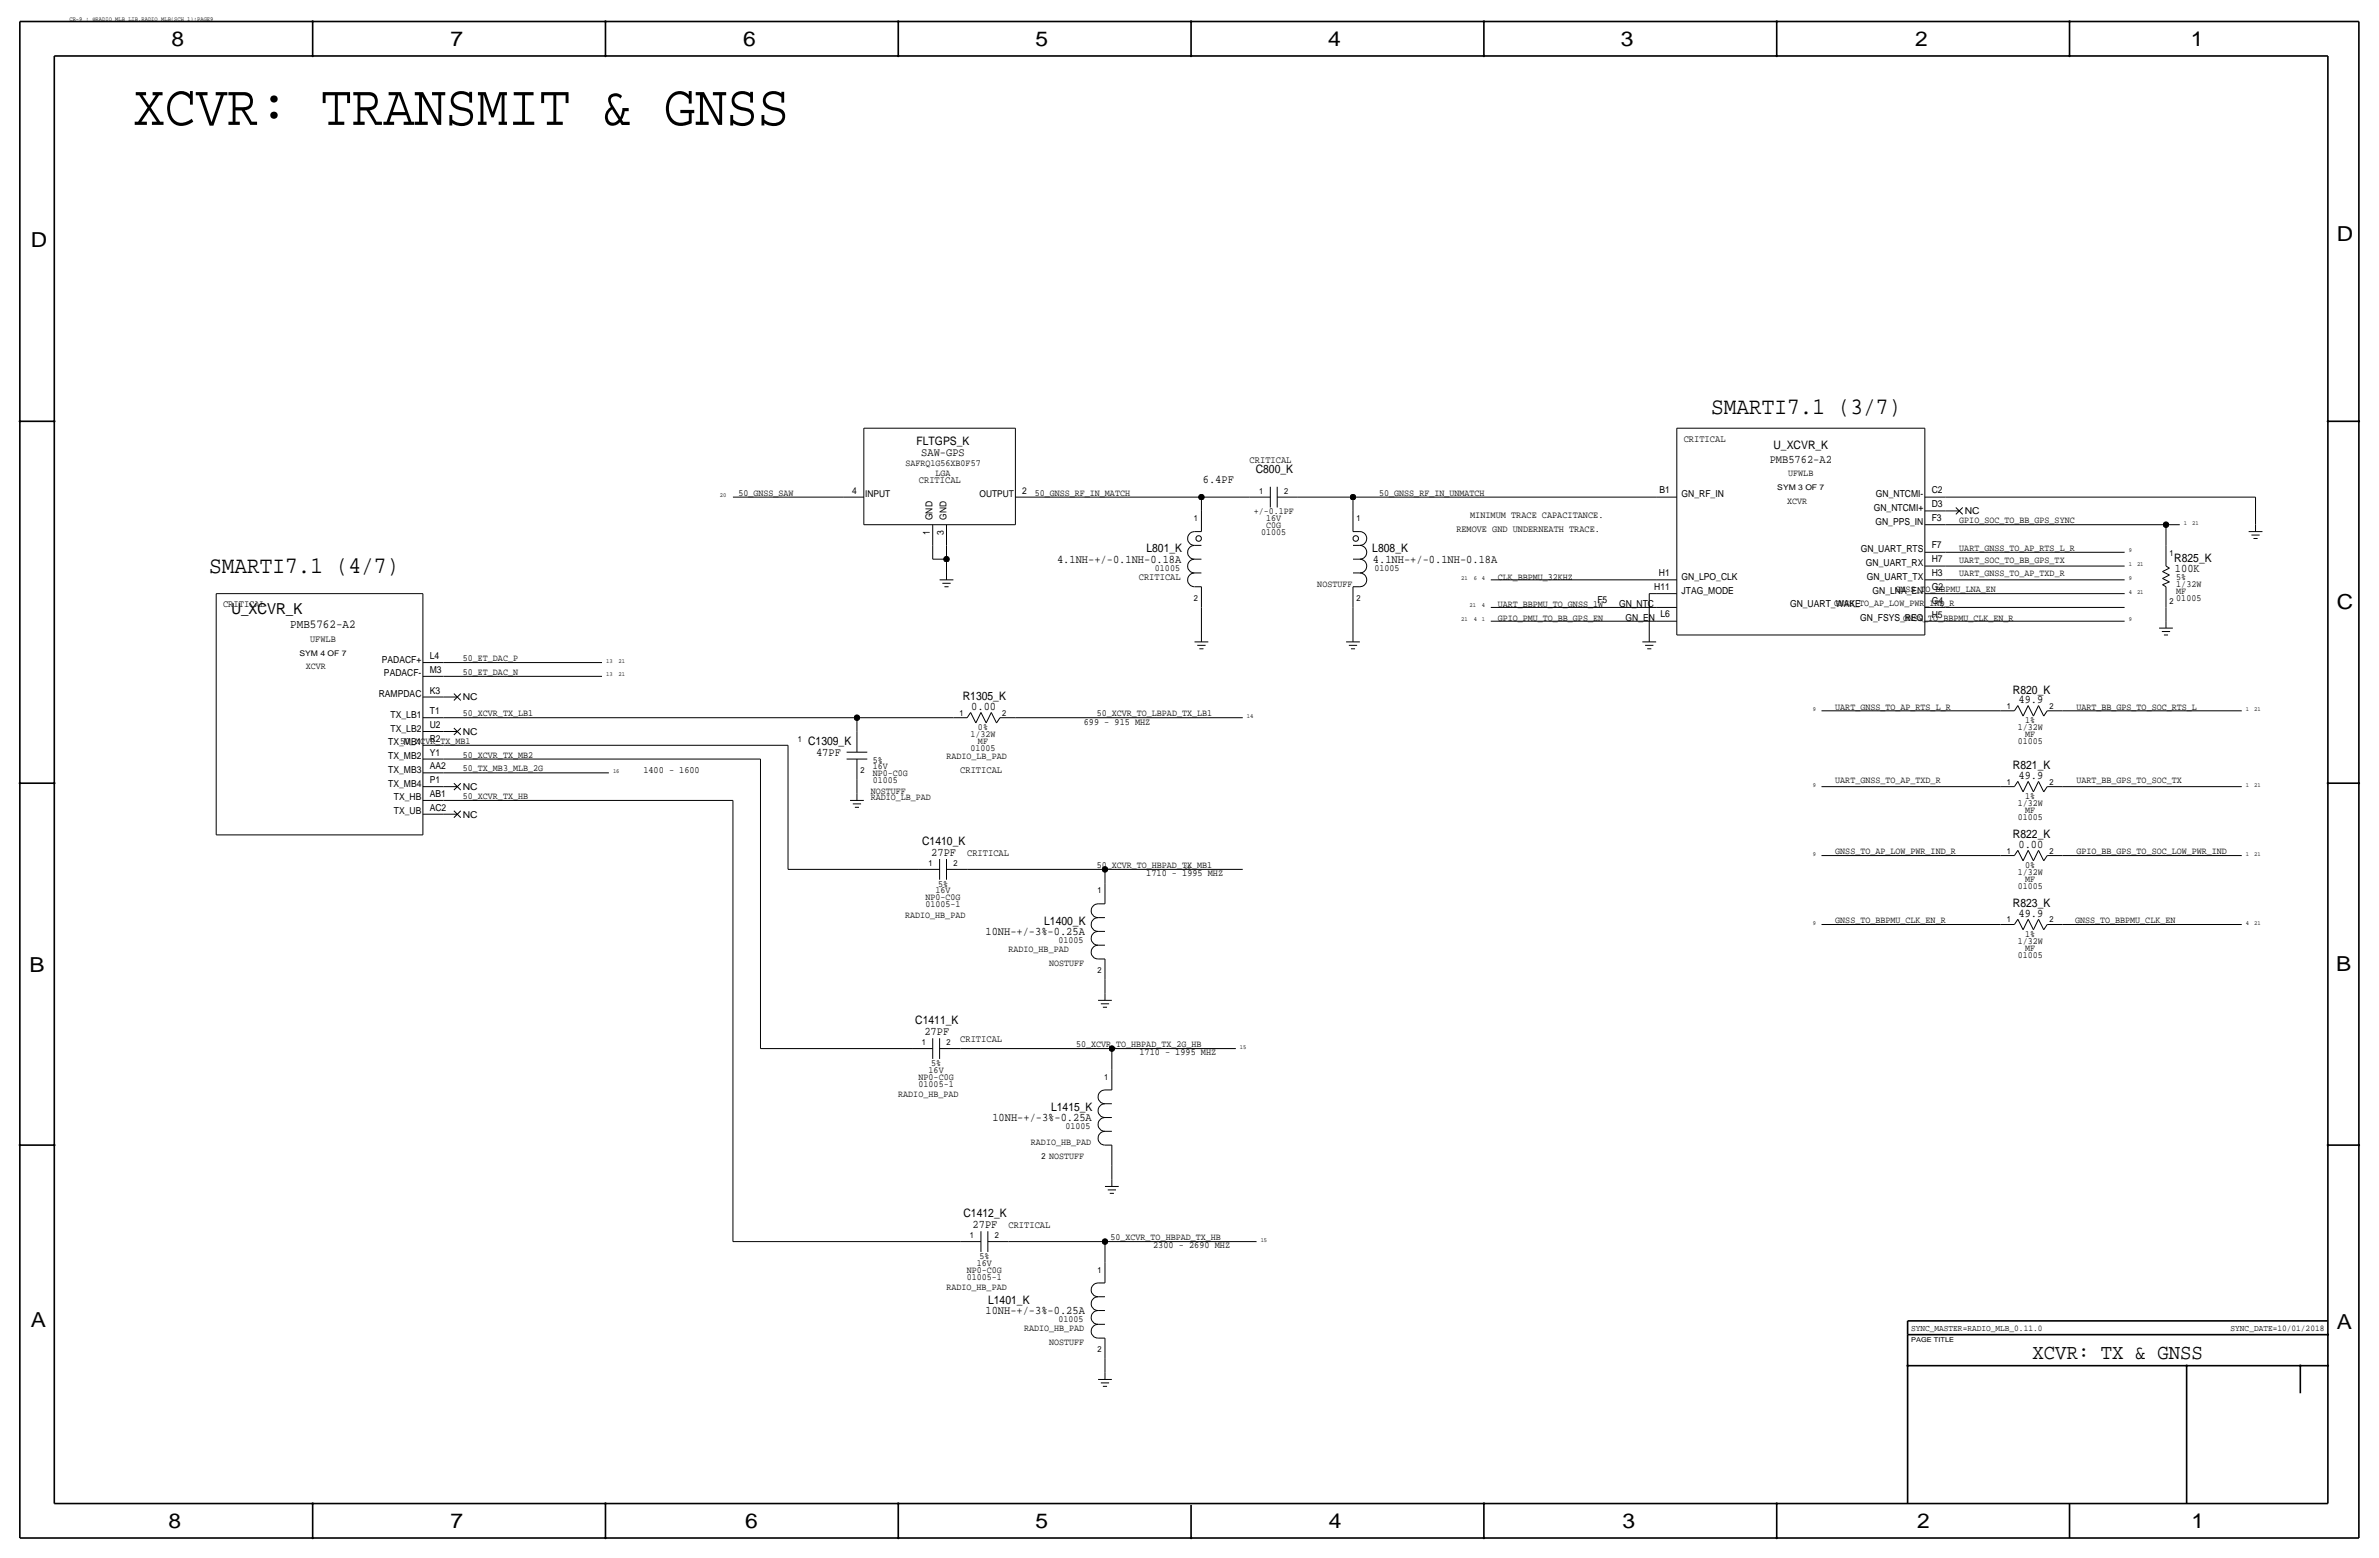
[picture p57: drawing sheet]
<svg xmlns="http://www.w3.org/2000/svg" width="877mm" height="574mm" viewBox="0 0 877 574" stroke-linecap="round" stroke-linejoin="round" font-family="sans-serif">
<defs><g id="words">
<text font-size="21.5" x="49.2" y="46">XCVR: TRANSMIT &amp; GNSS</text>
<g font-size="8.7">
<text x="630.9" y="152.7">SMARTI7.1 (3/7)</text>
<text x="77.2" y="211.1">SMARTI7.1 (4/7)</text>
</g>
<text font-size="7.8" x="749.4" y="500.7">XCVR: TX &amp; GNSS</text>
<g font-size="7.6">
<text x="63.2" y="17.1">8</text>
<text x="166.1" y="17.1">7</text>
<text x="274" y="17.1">6</text>
<text x="381.7" y="17.1">5</text>
<text x="489.7" y="17.1">4</text>
<text x="597.6" y="17.1">3</text>
<text x="706.1" y="17.1">2</text>
<text x="807.7" y="17.1">1</text>
<text x="861.5" y="88.7">D</text>
<text x="11.4" y="91">D</text>
<text x="861.5" y="224.3">C</text>
<text x="10.8" y="358.2">B</text>
<text x="861.3" y="357.9">B</text>
<text x="11.3" y="489">A</text>
<text x="861.5" y="489.8">A</text>
<text x="62.2" y="563.2">8</text>
<text x="166" y="563.2">7</text>
<text x="274.8" y="563.2">6</text>
<text x="381.7" y="563.2">5</text>
<text x="489.9" y="563.2">4</text>
<text x="598.1" y="563.2">3</text>
<text x="706.8" y="563.2">2</text>
<text x="807.9" y="563.2">1</text>
</g>
<text font-size="5.6" x="85.3" y="226.4">U_XCVR_K</text>
<text font-size="4.5" x="107" y="231.4">PMB5762-A2</text>
<g font-size="4.3">
<text x="337.9" y="164.1">FLTGPS_K</text>
<text x="339.6" y="167.9">SAW-GPS</text>
<text x="653.8" y="165.4">U_XCVR_K</text>
<text x="652.4" y="170.5">PMB5762-A2</text>
<text x="443.4" y="178.1">6.4PF</text>
<text x="462.9" y="174.3">C800_K</text>
<text x="422.6" y="203.5">L801_K</text>
<text x="505.9" y="203.5">L808_K</text>
<text x="389.7" y="207.3">4.1NH-+/-0.1NH-0.18A</text>
<text x="506.2" y="207.3">4.1NH-+/-0.1NH-0.18A</text>
<text x="801.6" y="207.1">R825_K</text>
<text x="801.8" y="210.9">100K</text>
<text x="742.1" y="255.6">R820_K</text>
<text x="354.9" y="258.1">R1305_K</text>
<text x="358.1" y="261.7">0.00</text>
<text x="744.2" y="259.1">49.9</text>
<text x="297.9" y="274.6">C1309_K</text>
<text x="300.8" y="278.4">47PF</text>
<text x="742.1" y="283.5">R821_K</text>
<text x="744.2" y="287.1">49.9</text>
<text x="340" y="311.5">C1410_K</text>
<text x="742.1" y="308.9">R822_K</text>
<text x="343.3" y="315.3">27PF</text>
<text x="744.2" y="312.5">0.00</text>
<text x="742.1" y="334.3">R823_K</text>
<text x="385" y="340.7">L1400_K</text>
<text x="744.2" y="337.9">49.9</text>
<text x="363.3" y="344.5">10NH-+/-3%-0.25A</text>
<text x="337.4" y="377.5">C1411_K</text>
<text x="340.8" y="381.3">27PF</text>
<text x="365.8" y="413.1">10NH-+/-3%-0.25A</text>
<text x="387.5" y="409.2">L1415_K</text>
<text x="355.2" y="448.6">C1412_K</text>
<text x="358.6" y="452.4">27PF</text>
<text x="363.3" y="484.2">10NH-+/-3%-0.25A</text>
<text x="364.3" y="480.4">L1401_K</text>
</g>
<g font-size="3.6">
<text x="620.7" y="162.9">CRITICAL</text>
<text x="460.7" y="170.5">CRITICAL</text>
<text x="338.8" y="178.1">CRITICAL</text>
<text x="419.9" y="213.7">CRITICAL</text>
<text x="82.2" y="223.8">CRITICAL</text>
<text x="354" y="284.8">CRITICAL</text>
<text x="356.6" y="315.3">CRITICAL</text>
<text x="354" y="383.8">CRITICAL</text>
<text x="371.8" y="452.4">CRITICAL</text>
</g>
<g font-size="3.5">
<text x="333.8" y="171.8">SAFRQ1G56XB0F57</text>
<text x="344.9" y="175.6">LGA</text>
<text x="659.3" y="175.6">UFWLB</text>
<text x="272.2" y="182.7">50_GNSS_SAW</text>
<text x="314.2" y="181.9">4</text>
<text x="319" y="183.2">INPUT</text>
<text x="361.2" y="183.2">OUTPUT</text>
<text x="376.9" y="181.9">2</text>
<text x="381.5" y="182.7">50_GNSS_RF_IN_MATCH</text>
<text x="508.5" y="182.7">50_GNSS_RF_IN_UNMATCH</text>
<text x="611.8" y="181.7">B1</text>
<text x="620" y="183.2">GN_RF_IN</text>
<text x="658.8" y="185.7">XCVR</text>
<text x="691.6" y="183.2">GN_NTCMI-</text>
<text x="712.2" y="181.7">C2</text>
<text x="343.8" y="191.7" transform="rotate(-90 343.8 191.7)">GND</text>
<text x="348.9" y="191.6" transform="rotate(-90 348.9 191.6)">GND</text>
<text x="462.2" y="189.5">+/-0.1PF</text>
<text x="542" y="190.8">MINIMUM TRACE CAPACITANCE.</text>
<text x="690.8" y="188.3">GN_NTCMI+</text>
<text x="712.2" y="191.8">F3</text>
<text x="712.2" y="186.7">D3</text>
<text x="724.4" y="189.5">NC</text>
<text x="342.8" y="197.1" transform="rotate(-90 342.8 197.1)">1</text>
<text x="347.9" y="197.1" transform="rotate(-90 347.9 197.1)">3</text>
<text x="465" y="197.2">01005</text>
<text x="466.8" y="192.1">16V</text>
<text x="466.8" y="194.6">C0G</text>
<text x="536.9" y="195.9">REMOVE GND UNDERNEATH TRACE.</text>
<text x="691.4" y="193.3">GN_PPS_IN</text>
<text x="722.3" y="192.8">GPIO_SOC_TO_BB_GPS_SYNC</text>
<text x="686" y="203.5">GN_UART_RTS</text>
<text x="712.2" y="202">F7</text>
<text x="722.3" y="203.1">UART_GNSS_TO_AP_RTS_L_R</text>
<text x="687.9" y="208.6">GN_UART_RX</text>
<text x="712.2" y="207.1">H7</text>
<text x="722.3" y="207.6">UART_SOC_TO_BB_GPS_TX</text>
<text x="425.8" y="210.4">01005</text>
<text x="506.7" y="210.4">01005</text>
<text x="552.1" y="213.7">CLK_BBPMU_32KHZ</text>
<text x="611.6" y="212.1">H1</text>
<text x="620" y="213.7">GN_LPO_CLK</text>
<text x="688.3" y="213.7">GN_UART_TX</text>
<text x="712.2" y="212.4">H3</text>
<text x="722.3" y="212.4">UART_GNSS_TO_AP_TXD_R</text>
<text x="802.3" y="213.7">5%</text>
<text x="485.7" y="216.2">NOSTUFF</text>
<text x="609.9" y="217.2">H11</text>
<text x="620" y="218.7">JTAG_MODE</text>
<text x="690.4" y="218.7">GN_LNA_EN</text>
<text x="698.8" y="218.2">GNSS_TO_BBPMU_LNA_EN</text>
<text x="712.2" y="217.5">G2</text>
<text x="802.3" y="221.3">01005</text>
<text x="802.3" y="216.2">1/32W</text>
<text x="802.3" y="218.7">MF</text>
<text x="552.1" y="223.8">UART_BBPMU_TO_GNSS_1W</text>
<text x="588.9" y="222.3">F5</text>
<text x="596.9" y="223.8">GN_NTC</text>
<text x="612.1" y="227.4">L6</text>
<text x="659.9" y="223.8">GN_UART_WAKE</text>
<text x="676.2" y="223.3">GNSS_TO_AP_LOW_PWR_IND_R</text>
<text x="712.2" y="227.6">H5</text>
<text x="712.2" y="222.6">G4</text>
<text x="552.1" y="228.9">GPIO_PMU_TO_BB_GPS_EN</text>
<text x="599.3" y="228.9">GN_EN</text>
<text x="685.8" y="228.9">GN_FSYS_REQ</text>
<text x="701.7" y="228.9">GNSS_TO_BBPMU_CLK_EN_R</text>
<text x="114.3" y="236.5">UFWLB</text>
<text x="140.8" y="244.1">PADACF+</text>
<text x="158.4" y="242.9">L4</text>
<text x="170.6" y="243.6">50_ET_DAC_P</text>
<text x="112.7" y="246.7">XCVR</text>
<text x="141.6" y="249.2">PADACF-</text>
<text x="158.4" y="248">M3</text>
<text x="170.6" y="248.7">50_ET_DAC_N</text>
<text x="139.6" y="256.8">RAMPDAC</text>
<text x="158.4" y="255.6">K3</text>
<text x="158.4" y="263.2">T1</text>
<text x="170.6" y="258.1">NC</text>
<text x="170.6" y="264">50_XCVR_TX_LB1</text>
<text x="404.3" y="264">50_XCVR_TO_LBPAD_TX_LB1</text>
<text x="676.6" y="261.5">UART_GNSS_TO_AP_RTS_L_R</text>
<text x="765.5" y="261.5">UART_BB_GPS_TO_SOC_RTS_L</text>
<text x="144" y="269.5">TX_LB2</text>
<text x="144" y="264.5">TX_LB1</text>
<text x="158.4" y="268.3">U2</text>
<text x="360.6" y="269">0%</text>
<text x="399.6" y="267">699 - 915 MHZ</text>
<text x="743.9" y="269">1/32W</text>
<text x="746.6" y="266.5">1%</text>
<text x="143.1" y="274.6">TX_MB1</text>
<text x="147.6" y="274.1">50_XCVR_TX_MB1</text>
<text x="158.4" y="273.3">R2</text>
<text x="170.6" y="270.8">NC</text>
<text x="357.8" y="271.6">1/32W</text>
<text x="360.6" y="274.1">MF</text>
<text x="743.9" y="274.1">01005</text>
<text x="746.6" y="271.6">MF</text>
<text x="143.1" y="279.7">TX_MB2</text>
<text x="158.4" y="278.4">Y1</text>
<text x="170.6" y="279.2">50_XCVR_TX_MB2</text>
<text x="321.8" y="281">5%</text>
<text x="348.9" y="279.7">RADIO_LB_PAD</text>
<text x="357.8" y="276.7">01005</text>
<text x="143.1" y="284.8">TX_MB3</text>
<text x="158.4" y="283.5">AA2</text>
<text x="170.6" y="284.3">50_TX_MB3_MLB_2G</text>
<text x="237.2" y="284.8">1400 - 1600</text>
<text x="321.8" y="283.3">16V</text>
<text x="321.8" y="285.8">NP0-C0G</text>
<text x="143.1" y="289.9">TX_MB4</text>
<text x="158.4" y="288.6">P1</text>
<text x="158.4" y="293.7">AB1</text>
<text x="170.6" y="291.1">NC</text>
<text x="321" y="292.4">NOSTUFF</text>
<text x="321.8" y="288.3">01005</text>
<text x="676.6" y="288.6">UART_GNSS_TO_AP_TXD_R</text>
<text x="765.5" y="288.6">UART_BB_GPS_TO_SOC_TX</text>
<text x="145.2" y="294.9">TX_HB</text>
<text x="158.4" y="298.8">AC2</text>
<text x="170.6" y="294.4">50_XCVR_TX_HB</text>
<text x="321" y="294.9">RADIO_LB_PAD</text>
<text x="743.9" y="297">1/32W</text>
<text x="746.6" y="294.4">1%</text>
<text x="746.6" y="299.5">MF</text>
<text x="145.2" y="300">TX_UB</text>
<text x="170.6" y="301.3">NC</text>
<text x="743.9" y="302.1">01005</text>
<text x="676.6" y="314.8">GNSS_TO_AP_LOW_PWR_IND_R</text>
<text x="765.5" y="314.8">GPIO_BB_GPS_TO_SOC_LOW_PWR_IND</text>
<text x="404.3" y="319.8">50_XCVR_TO_HBPAD_TX_MB1</text>
<text x="422.6" y="322.9">1710 - 1995 MHZ</text>
<text x="743.9" y="322.4">1/32W</text>
<text x="746.6" y="319.8">0%</text>
<text x="344.9" y="329.2">16V</text>
<text x="345.8" y="326.7">5%</text>
<text x="743.9" y="327.5">01005</text>
<text x="746.6" y="324.9">MF</text>
<text x="341.2" y="331.8">NP0-C0G</text>
<text x="341.2" y="334.3">01005-1</text>
<text x="333.7" y="338.1">RADIO_HB_PAD</text>
<text x="676.6" y="340.3">GNSS_TO_BBPMU_CLK_EN_R</text>
<text x="765" y="340.2">GNSS_TO_BBPMU_CLK_EN</text>
<text x="390.2" y="347.5">01005</text>
<text x="743.9" y="347.8">1/32W</text>
<text x="746.6" y="345.2">1%</text>
<text x="371.8" y="350.8">RADIO_HB_PAD</text>
<text x="743.9" y="352.9">01005</text>
<text x="746.6" y="350.3">MF</text>
<text x="386.8" y="355.9">NOSTUFF</text>
<text x="396.7" y="385.9">50_XCVR_TO_HBPAD_TX_2G_HB</text>
<text x="420.1" y="388.9">1710 - 1995 MHZ</text>
<text x="342.4" y="395.3">16V</text>
<text x="343.3" y="392.7">5%</text>
<text x="338.7" y="400.4">01005-1</text>
<text x="338.7" y="397.8">NP0-C0G</text>
<text x="331.2" y="404.2">RADIO_HB_PAD</text>
<text x="392.8" y="416.1">01005</text>
<text x="380.1" y="421.9">RADIO_HB_PAD</text>
<text x="409.4" y="457">50_XCVR_TO_HBPAD_TX_HB</text>
<text x="425.1" y="460">2300 - 2690 MHZ</text>
<text x="360.1" y="466.4">16V</text>
<text x="361.1" y="463.9">5%</text>
<text x="356.4" y="468.9">NP0-C0G</text>
<text x="356.4" y="471.5">01005-1</text>
<text x="348.9" y="475.3">RADIO_HB_PAD</text>
<text x="377.5" y="490.5">RADIO_HB_PAD</text>
<text x="390.2" y="487.2">01005</text>
<text x="386.8" y="495.6">NOSTUFF</text>
</g>
<g font-size="3.2">
<text x="704.5" y="490.5">SYNC_MASTER=RADIO_MLB_0.11.0</text>
<text x="822.3" y="490.5">SYNC_DATE=10/01/2018</text>
</g>
<g font-size="3.1">
<text x="464.3" y="181.9">1</text>
<text x="473.4" y="181.9">2</text>
<text x="440.1" y="192.1">1</text>
<text x="500.1" y="192.1">1</text>
<text x="799.8" y="204.8">1</text>
<text x="440.1" y="221.3">2</text>
<text x="500.1" y="221.3">2</text>
<text x="799.8" y="222.6">2</text>
<text x="353.8" y="263.7">1</text>
<text x="369.5" y="263.7">2</text>
<text x="739.8" y="261.2">1</text>
<text x="755.6" y="261.2">2</text>
<text x="294.1" y="273.4">1</text>
<text x="317.2" y="284.8">2</text>
<text x="739.8" y="289.1">1</text>
<text x="755.6" y="289.1">2</text>
<text x="739.8" y="314.5">1</text>
<text x="755.6" y="314.5">2</text>
<text x="342.3" y="319.1">1</text>
<text x="351.5" y="319.1">2</text>
<text x="404.6" y="329.2">1</text>
<text x="739.8" y="339.9">1</text>
<text x="755.6" y="339.9">2</text>
<text x="404.6" y="358.4">2</text>
<text x="339.8" y="385.1">1</text>
<text x="348.9" y="385.1">2</text>
<text x="407.1" y="397.8">1</text>
<text x="384" y="427">2 NOSTUFF</text>
<text x="357.6" y="456.2">1</text>
<text x="366.7" y="456.2">2</text>
<text x="404.6" y="468.9">1</text>
<text x="404.6" y="498.1">2</text>
</g>
<g font-size="2.9">
<text x="655.2" y="180.6">SYM 3 OF 7</text>
<text x="110.4" y="241.6">SYM 4 OF 7</text>
</g>
<text font-size="2.5" x="704.5" y="494.3">PAGE TITLE</text>
<g font-size="2.3">
<text x="25.6" y="7.9">CR-9 : @RADIO_MLB_LIB.RADIO_MLB(SCH_1):PAGE9</text>
<text x="265.4" y="183.2">20</text>
<text x="805.1" y="193.3">1</text>
<text x="808.2" y="193.3">21</text>
<text x="784.8" y="203.5">9</text>
<text x="784.8" y="208.6">1</text>
<text x="787.9" y="208.6">21</text>
<text x="538.7" y="213.7">21</text>
<text x="543.3" y="213.7">6</text>
<text x="546.4" y="213.7">4</text>
<text x="784.8" y="213.7">9</text>
<text x="784.8" y="218.7">4</text>
<text x="787.9" y="218.7">21</text>
<text x="541.8" y="223.8">21</text>
<text x="546.4" y="223.8">4</text>
<text x="715.6" y="223.8">9</text>
<text x="538.7" y="228.9">21</text>
<text x="543.3" y="228.9">4</text>
<text x="546.4" y="228.9">1</text>
<text x="784.8" y="228.9">9</text>
<text x="223.5" y="244.1">13</text>
<text x="228" y="244.1">21</text>
<text x="223.5" y="249.2">13</text>
<text x="228" y="249.2">21</text>
<text x="668.3" y="261.9">9</text>
<text x="828" y="261.9">1</text>
<text x="831" y="261.9">21</text>
<text x="459.7" y="264.5">14</text>
<text x="226" y="284.8">16</text>
<text x="668.3" y="289.9">9</text>
<text x="828" y="289.9">1</text>
<text x="831" y="289.9">21</text>
<text x="668.3" y="315.3">9</text>
<text x="828" y="315.3">1</text>
<text x="831" y="315.3">21</text>
<text x="436.6" y="320.3">15</text>
<text x="668.3" y="340.7">9</text>
<text x="828" y="340.7">4</text>
<text x="831" y="340.7">21</text>
<text x="457.1" y="386.4">15</text>
<text x="464.8" y="457.5">15</text>
</g>
</g></defs>
<g fill="none" stroke="#000" stroke-width=".37">
<path d="M318.5 157.8v35.5zM318.5 157.8h55.8zM374.3 157.8v35.5zM618.2 157.8v76.2zM618.2 157.8h91.4zM709.6 157.8v76.2zM468.3 179.4v7.6zM470.9 179.4v7.6zM270.2 183.2h40.6zM310.8 183.2h7.7zM318.5 193.3h55.8zM343.9 193.3v7.7z"/>
<path d="M348.9 193.3v7.7zM374.3 183.2h7.7zM382 183.2h60.9zM440.4 195.9h2.5zM440.4 195.9a2.54 2.54 0 0 0-2.5 2.5 2.54 2.54 0 0 0 2.5 2.6 2.54 2.54 0 0 0-2.5 2.5 2.54 2.54 0 0 0 2.5 2.5 2.54 2.54 0 0 0-2.5 2.6 2.54 2.54 0 0 0 2.4 2.5 2.54 2.54 0 0 0-2.4 2.6 2.54 2.54 0 0 0 2.4 2.5M442.9 183.2h17.8zM442.9 183.2v5.1zM442.9 188.3v7.6zM460.7 183.2h7.6zM470.9 183.2h7.6zM478.5 183.2h20.3zM498.8 183.2h111.8z"/>
<path d="M498.8 183.2v5.1zM498.8 188.3v7.6zM498.8 195.9h2.5zM501.3 195.9a2.54 2.54 0 0 1 2.6 2.5 2.54 2.54 0 0 1-2.6 2.6 2.54 2.54 0 0 1 2.6 2.5 2.54 2.54 0 0 1-2.6 2.5 2.54 2.54 0 0 1 2.6 2.6 2.54 2.54 0 0 1-2.6 2.5 2.54 2.54 0 0 1 2.6 2.6 2.54 2.54 0 0 1-2.6 2.5M610.6 183.2h7.6zM709.6 183.2h7.6zM709.6 193.3h7.6zM709.6 188.3h7.6zM717.2 193.3h81.3zM717.2 183.2h114.3zM717.2 188.3h5.1zM721.1 187l2.5 2.5z"/>
<path d="M723.6 187l-2.5 2.5zM798.5 193.3h5.1zM798.5 193.3v7.7zM829 195.9h5.1zM830 197.2h3.1zM830.8 198.4h1.5zM831.5 183.2v10.1zM831.5 193.3v2.6zM79.7 218.7v88.9zM79.7 218.7h76.2zM155.9 218.7v88.9zM343.9 206h5z"/>
<path d="M343.9 201v5zM346.4 213.7h5.1zM347.4 214.9h3.1zM348.2 216.2h1.5zM348.9 206v5.1zM348.9 201v5zM348.9 211.1v2.6zM440.4 201h2.5zM440.4 206h2.5zM440.4 211.1h2.5zM440.4 216.2h2.5zM442.9 216.2v7.6z"/>
<path d="M498.8 216.2v7.6zM498.8 201h2.5zM498.8 206h2.5zM498.8 211.1h2.5zM498.8 216.2h2.5zM549.6 213.7h61zM608 218.7h2.6zM608 218.7v15.3zM610.6 213.7h7.6zM610.6 218.7h7.6zM709.6 203.5h7.6zM709.6 208.6h7.6z"/>
<path d="M709.6 213.7h7.6zM709.6 218.7h7.6zM717.2 208.6h66.1zM717.2 203.5h66.1zM717.2 213.7h66.1zM717.2 218.7h66.1zM797.3 215.4l2.5-1zM797.3 213.2l2.5-1.3zM797.3 210.6l2.5-1.3zM797.3 215.4l1.2 .8zM797.3 213.2l2.5 1.2zM797.3 210.6l2.5 1.3z"/>
<path d="M798.5 216.2v7.6zM798.5 201v7.6zM798.5 208.6l1.3 .7zM440.4 236.5h5.1zM441.4 237.8h3.1zM442.2 239.1h1.5zM442.9 223.8v10.2zM442.9 234v2.5zM496.3 236.5h5zM497.3 237.8h3zM498 239.1h1.6zM498.8 223.8v10.2z"/>
<path d="M498.8 234v2.5zM549.6 228.9h61zM549.6 223.8h61zM605.5 236.5h5.1zM606.5 237.8h3.1zM607.3 239.1h1.5zM608 234v2.5zM610.6 223.8h7.6zM610.6 228.9h7.6zM618.2 234h91.4zM709.6 228.9h7.6zM709.6 223.8h7.6z"/>
<path d="M717.2 228.9h66.1zM717.2 223.8h66.1zM796 231.4h5.1zM797 232.7h3.1zM797.8 234h1.5zM798.5 223.8v5.1zM798.5 228.9v2.5zM155.9 249.2h7.6zM155.9 256.8h7.6zM155.9 244.1h7.6zM163.5 256.8h5.1zM163.5 244.1h58.4z"/>
<path d="M163.5 249.2h58.4zM167.3 255.6l2.6 2.5zM169.9 255.6l-2.6 2.5zM743.9 260l-1.3 1.9zM743.9 260l1.9 3.9zM747.7 260l-1.9 3.9zM747.7 260l2 3.9zM751.5 260l-1.8 3.9zM751.5 260l2 3.9zM155.9 264.5h7.6zM155.9 269.5h7.6zM155.9 274.6h7.6z"/>
<path d="M155.9 279.7h7.6zM163.5 269.5h5.1zM163.5 264.5h152.4zM163.5 274.6h127zM163.5 279.7h116.9zM167.3 268.3l2.6 2.5zM169.9 268.3l-2.6 2.5zM280.4 279.7v106.7zM290.5 274.6v45.7zM312.1 279.7h7.6zM312.1 277.2h7.6zM315.9 264.5h35.6z"/>
<path d="M315.9 264.5v5zM315.9 269.5v7.7zM315.9 279.7v7.6zM351.5 264.5h5.1zM357.8 262.5l-1.2 2zM357.8 262.5l2 3.9zM361.6 262.5l-1.8 3.9zM361.6 262.5l2 3.9zM365.5 262.5l-1.9 3.9zM365.5 262.5l1.9 3.9zM368.7 264.5h5.6zM368.7 264.5l-1.3 1.9z"/>
<path d="M374.3 264.5h83.9zM671.5 261.9h66.1zM737.6 261.9h5zM754.7 261.9h5.7zM754.7 261.9l-1.2 2zM760.4 261.9h66.1zM155.9 289.9h7.6zM155.9 284.8h7.6zM155.9 294.9h7.6zM163.5 289.9h5.1zM163.5 294.9h106.7zM163.5 284.8h61z"/>
<path d="M167.3 298.8l2.6 2.5zM167.3 288.6l2.6 2.5zM169.9 298.8l-2.6 2.5zM169.9 288.6l-2.6 2.5zM270.2 294.9v162.6zM313.4 294.9h5.1zM314.4 296.2h3zM315.2 297.5h1.5zM315.9 287.3v5.1zM315.9 292.4v2.5zM671.5 289.9h66.1zM737.6 289.9h5z"/>
<path d="M743.9 287.9l-1.3 2zM743.9 287.9l1.9 3.9zM747.7 287.9l-1.9 3.9zM747.7 287.9l2 3.9zM751.5 287.9l-1.8 3.9zM751.5 287.9l2 3.9zM754.7 289.9h5.7zM754.7 289.9l-1.2 1.9zM760.4 289.9h66.1zM79.7 307.6h76.2zM155.9 300h7.6zM163.5 300h5.1z"/>
<path d="M346.4 316.5v7.7zM348.9 316.5v7.7zM671.5 315.3h66.1zM737.6 315.3h5zM743.9 313.3l-1.3 2zM743.9 313.3l1.9 3.9zM747.7 313.3l-1.9 3.9zM747.7 313.3l2 3.9zM751.5 313.3l-1.8 3.9zM751.5 313.3l2 3.9zM754.7 315.3h5.7zM754.7 315.3l-1.2 1.9z"/>
<path d="M760.4 315.3h66.1zM290.5 320.3h48.3zM338.8 320.3h7.6zM348.9 320.3h7.7zM356.6 320.3h50.8zM404.8 338.1h2.6zM404.8 333h2.6zM404.8 333a2.54 2.54 0 0 0-2.5 2.6 2.54 2.54 0 0 0 2.5 2.5 2.54 2.54 0 0 0-2.5 2.6 2.54 2.54 0 0 0 2.5 2.5 2.54 2.54 0 0 0-2.5 2.5 2.54 2.54 0 0 0 2.5 2.6 2.54 2.54 0 0 0-2.5 2.5 2.54 2.54 0 0 0 2.5 2.6M407.4 320.3v5.1zM407.4 320.3h50.8zM407.4 325.4v7.6zM743.9 338.7l-1.3 2z"/>
<path d="M743.9 338.7l1.9 3.9zM747.7 338.7l-1.9 3.9zM747.7 338.7l2 3.9zM751.5 338.7l-1.8 3.9zM751.5 338.7l2 3.9zM404.8 353.4h2.6zM404.8 348.3h2.6zM404.8 343.2h2.6zM407.4 353.4v7.6zM671.5 340.7h66.1zM737.6 340.7h5zM754.7 340.7h5.7z"/>
<path d="M754.7 340.7l-1.2 1.9zM760.4 340.7h66.1zM404.8 368.6h5.1zM405.8 369.9h3.1zM406.6 371.1h1.5zM407.4 361v5.1zM407.4 366.1v2.5zM280.4 386.4h55.8zM336.2 386.4h7.7zM343.9 382.6v7.6zM346.4 382.6v7.6zM346.4 386.4h7.6z"/>
<path d="M354 386.4h55.9zM409.9 386.4v7.6zM409.9 386.4h45.7zM409.9 394v7.6zM407.4 416.9h2.5zM407.4 411.8h2.5zM407.4 406.7h2.5zM407.4 401.6h2.5zM407.4 416.9a2.54 2.54 0 0 0-2.6 2.5 2.54 2.54 0 0 0 2.5 2.5M407.4 406.7a2.54 2.54 0 0 0-2.6 2.5 2.54 2.54 0 0 0 2.5 2.6M407.4 401.6a2.54 2.54 0 0 0-2.6 2.5 2.54 2.54 0 0 0 2.5 2.6M407.4 411.8a2.54 2.54 0 0 0-2.6 2.5 2.54 2.54 0 0 0 2.5 2.6"/>
<path d="M407.4 421.9h2.5zM407.4 437.2h5zM408.4 438.5h3zM409.1 439.7h1.6zM409.9 429.6v5zM409.9 434.6v2.6zM409.9 421.9v7.7zM270.2 457.5h83.8zM354 457.5h7.6zM361.6 453.7v7.6zM364.2 457.5h7.6zM364.2 453.7v7.6z"/>
<path d="M371.8 457.5h35.6zM407.4 457.5v7.6zM407.4 457.5h55.8zM404.8 477.8h2.6zM404.8 472.7h2.6zM404.8 472.7a2.54 2.54 0 0 0-2.5 2.6 2.54 2.54 0 0 0 2.5 2.5 2.54 2.54 0 0 0-2.5 2.6 2.54 2.54 0 0 0 2.5 2.5 2.54 2.54 0 0 0-2.5 2.5 2.54 2.54 0 0 0 2.5 2.6 2.54 2.54 0 0 0-2.5 2.5 2.54 2.54 0 0 0 2.5 2.6M407.4 465.1v7.6zM404.8 493.1h2.6zM404.8 488h2.6zM404.8 482.9h2.6zM407.4 493.1v7.6zM404.8 508.3h5.1z"/>
<path d="M405.8 509.6h3.1zM406.6 510.8h1.5zM407.4 500.7v5.1zM407.4 505.8v2.5z"/>
<circle cx="441.9" cy="198.4" r="1.02"/>
<circle cx="499.8" cy="198.4" r="1.02"/>
</g>
<g fill="none" stroke="#000" stroke-width=".6" stroke-linecap="butt">
<path d="M7.3 7.9v558.8zM7.3 7.9h862.3zM115.3 7.9v12.7zM223.2 7.9v12.7zM331.2 7.9v12.7zM439.1 7.9v12.7zM547.1 7.9v12.7zM655 7.9v12.7zM763 7.9v12.7zM869.6 7.9v558.8zM20 20.6v533.4zM20 20.6h838.2z"/>
<path d="M858.2 20.6v533.4zM7.3 155.2h12.7zM858.2 155.2h11.4zM7.3 288.6h12.7zM858.2 288.6h11.4zM7.3 421.9h12.7zM858.2 421.9h11.4zM703.3 491.8h154.9zM703.3 486.7v5.1zM703.3 486.7h154.9zM703.3 491.8v62.2zM703.3 503.2h154.9z"/>
<path d="M806.1 503.2v50.8zM848.1 503.2v10.2zM20 554h838.2zM115.3 554v12.7zM223.2 554v12.7zM331.2 554v12.7zM439.1 554.5v12.2zM547.1 554v12.7zM655 554v12.7zM763 554v12.7zM7.3 566.7h862.3z"/>
</g>
<g fill="#000" stroke="#000" stroke-width=".37">
<path d="M115.1 7.7h.4v.4h-.4zM223 7.7h.4v.4h-.4zM331 7.7h.4v.4h-.4zM438.9 7.7h.4v.4h-.4zM546.9 7.7h.4v.4h-.4zM654.8 7.7h.4v.4h-.4zM762.8 7.7h.4v.4h-.4zM115.1 20.4h.4v.4h-.4zM223 20.4h.4v.4h-.4zM331 20.4h.4v.4h-.4zM438.9 20.4h.4v.4h-.4zM546.9 20.4h.4v.4h-.4z"/>
<path d="M654.8 20.4h.4v.4h-.4zM762.8 20.4h.4v.4h-.4zM7.1 155.1h.4v.3h-.4zM19.8 155.1h.4v.3h-.4zM858 155.1h.4v.3h-.4zM869.5 155.1h.3v.3h-.3zM7.1 288.4h.4v.4h-.4zM19.8 288.4h.4v.4h-.4zM858 288.4h.4v.4h-.4zM869.5 288.4h.3v.4h-.3zM7.1 421.8h.4v.3h-.4zM19.8 421.8h.4v.3h-.4z"/>
<path d="M858 421.8h.4v.3h-.4zM869.5 421.8h.3v.3h-.3zM858 491.6h.4v.4h-.4zM703.1 503h.4v.4h-.4zM806 503h.3v.4h-.3zM847.9 503h.3v.4h-.3zM858 503h.4v.4h-.4zM115.1 553.8h.4v.4h-.4zM223 553.8h.4v.4h-.4zM331 553.8h.4v.4h-.4zM546.9 553.8h.4v.4h-.4zM654.8 553.8h.4v.4h-.4z"/>
<path d="M115.1 566.5h.4v.4h-.4zM223 566.5h.4v.4h-.4zM331 566.5h.4v.4h-.4zM438.9 566.5h.4v.4h-.4zM546.9 566.5h.4v.4h-.4zM654.8 566.5h.4v.4h-.4z"/>
<circle cx="442.9" cy="183.2" r="1.02"/>
<circle cx="498.8" cy="183.2" r="1.02"/>
<circle cx="798.5" cy="193.3" r="1.02"/>
<circle cx="348.9" cy="206" r="1.02"/>
<circle cx="315.9" cy="264.5" r="1.02"/>
<circle cx="407.4" cy="320.3" r="1.02"/>
<circle cx="409.9" cy="386.4" r="1.02"/>
<circle cx="407.4" cy="457.5" r="1.02"/>
</g>
<use href="#words"/>
</svg>
